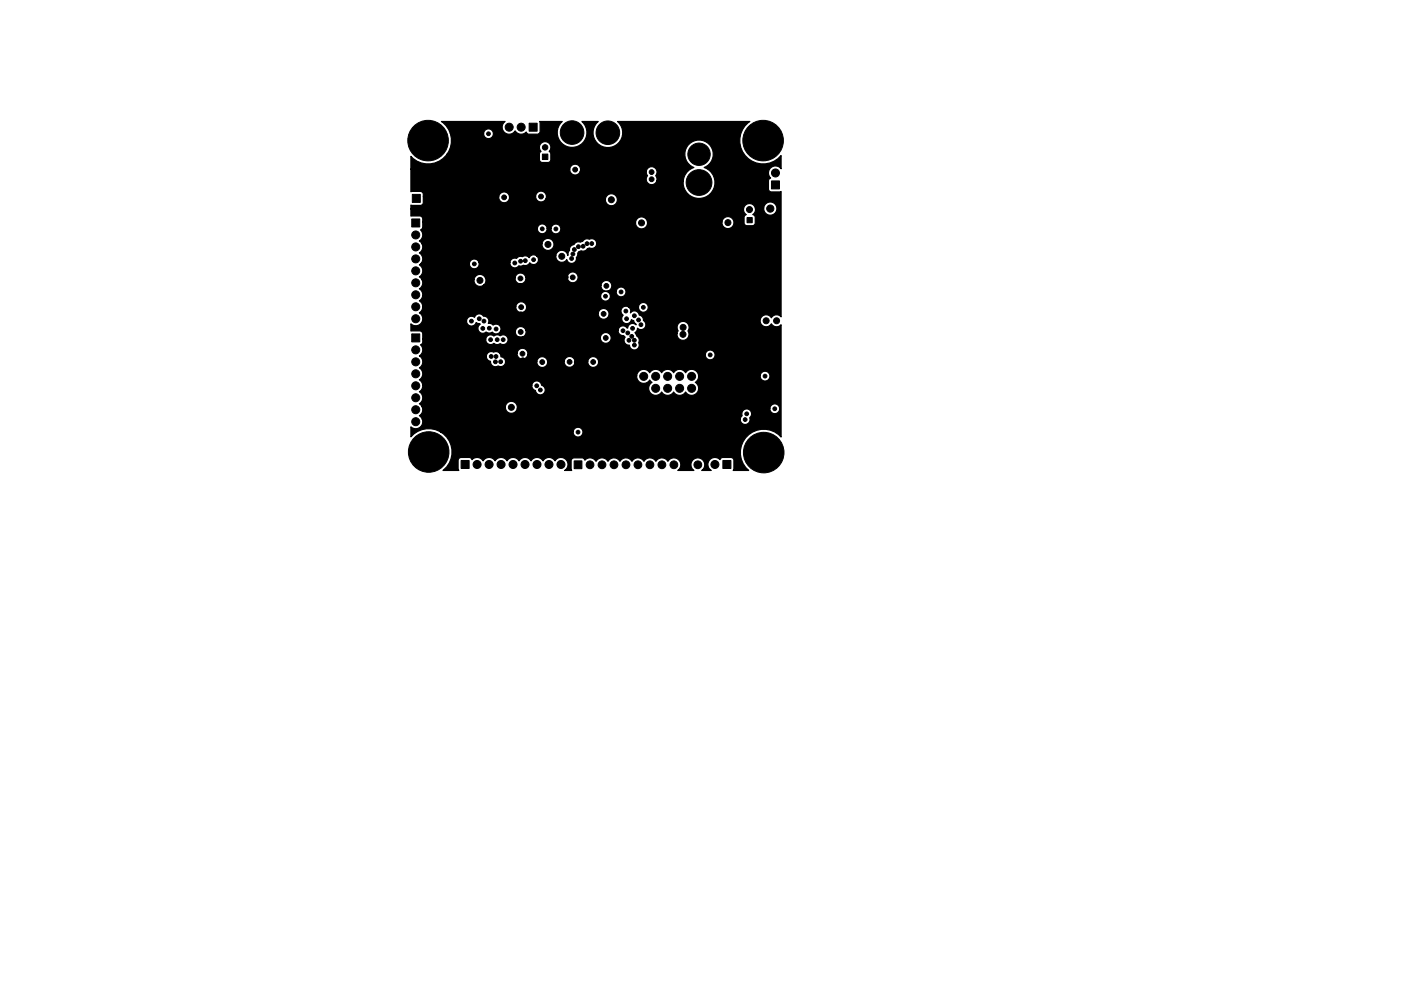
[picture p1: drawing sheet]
<svg xmlns="http://www.w3.org/2000/svg" width="297mm" height="210mm" viewBox="0 0 297 210" stroke-linecap="round" stroke-linejoin="round" font-family="sans-serif">
<g fill="#000" stroke="#000" stroke-width=".21">
<path d="M112.2 26.1h1.7v1.7h-1.7zM115 32.7h1.2v1.1h-1.2zM163.6 38.4h1.7v1.7h-1.7zM87.3 46.5h1.7v1.7h-1.7zM87.4 41.2h1.7v1.7h-1.7zM158.4 46.2h1.1v1.1h-1.1zM87.3 70.8h1.7v1.7h-1.7zM97.8 97.7h1.7v1.7h-1.7zM121.7 97.8h1.7v1.6h-1.7zM135.6 81.5h1.7v1.7h-1.7zM153.3 97.7h1.7v1.7h-1.7z"/>
<circle cx="87.5" cy="29.8" r=".45"/>
<circle cx="88.3" cy="39.6" r=".85"/>
<circle cx="88.5" cy="27.6" r=".45"/>
<circle cx="88.5" cy="32.1" r=".45"/>
<circle cx="90.8" cy="29.8" r="4.3"/>
<circle cx="90.8" cy="33.1" r=".45"/>
<circle cx="90.8" cy="26.6" r=".45"/>
<circle cx="93" cy="27.6" r=".45"/>
<circle cx="93" cy="32.1" r=".45"/>
<circle cx="94" cy="29.8" r=".45"/>
<circle cx="103.6" cy="28.4" r=".4"/>
<circle cx="108" cy="27" r=".85"/>
<circle cx="110.5" cy="27" r=".85"/>
<circle cx="115.6" cy="31.3" r=".58"/>
<circle cx="121.3" cy="28.1" r="2.5"/>
<circle cx="121.9" cy="36" r=".51"/>
<circle cx="128.9" cy="28.2" r="2.5"/>
<circle cx="138.2" cy="38" r=".51"/>
<circle cx="138.2" cy="36.5" r=".51"/>
<circle cx="148.2" cy="32.7" r="2.37"/>
<circle cx="148.2" cy="38.7" r="2.73"/>
<circle cx="158.6" cy="29.8" r=".45"/>
<circle cx="159.5" cy="32.1" r=".45"/>
<circle cx="159.5" cy="27.6" r=".45"/>
<circle cx="161.8" cy="29.8" r="4.3"/>
<circle cx="161.8" cy="26.6" r=".45"/>
<circle cx="161.8" cy="33.1" r=".45"/>
<circle cx="164.1" cy="27.6" r=".45"/>
<circle cx="164.1" cy="32.1" r=".45"/>
<circle cx="164.4" cy="36.7" r=".85"/>
<circle cx="165" cy="29.8" r=".45"/>
<circle cx="88.1" cy="57.5" r=".85"/>
<circle cx="88.1" cy="52.4" r=".85"/>
<circle cx="88.1" cy="49.8" r=".85"/>
<circle cx="88.1" cy="54.9" r=".85"/>
<circle cx="100.6" cy="56" r=".4"/>
<circle cx="101.8" cy="59.5" r=".63"/>
<circle cx="106.9" cy="41.9" r=".51"/>
<circle cx="109.1" cy="55.8" r=".4"/>
<circle cx="109.3" cy="48.7" r=".51"/>
<circle cx="110.4" cy="59.1" r=".51"/>
<circle cx="110.4" cy="55.4" r=".4"/>
<circle cx="111.4" cy="55.3" r=".4"/>
<circle cx="113.1" cy="55.1" r=".4"/>
<circle cx="114.7" cy="41.7" r=".51"/>
<circle cx="115" cy="48.6" r=".4"/>
<circle cx="116.2" cy="51.9" r=".63"/>
<circle cx="117.9" cy="48.6" r=".4"/>
<circle cx="119.1" cy="54.4" r=".63"/>
<circle cx="120" cy="58.8" r=".51"/>
<circle cx="121.2" cy="54.9" r=".4"/>
<circle cx="121.4" cy="58.8" r=".51"/>
<circle cx="121.5" cy="53.9" r=".4"/>
<circle cx="121.8" cy="52.9" r=".4"/>
<circle cx="122.6" cy="52.3" r=".4"/>
<circle cx="123.6" cy="52.2" r=".4"/>
<circle cx="124.5" cy="51.7" r=".4"/>
<circle cx="125.5" cy="51.7" r=".4"/>
<circle cx="128.5" cy="58.7" r=".51"/>
<circle cx="129.6" cy="42.4" r=".63"/>
<circle cx="136" cy="51" r=".4"/>
<circle cx="136" cy="56.1" r=".4"/>
<circle cx="136" cy="58.6" r=".4"/>
<circle cx="136" cy="53.5" r=".4"/>
<circle cx="136" cy="47.3" r=".63"/>
<circle cx="138.5" cy="58.6" r=".4"/>
<circle cx="138.5" cy="51" r=".4"/>
<circle cx="138.5" cy="53.5" r=".4"/>
<circle cx="138.5" cy="56.1" r=".4"/>
<circle cx="141" cy="58.6" r=".4"/>
<circle cx="141" cy="51" r=".4"/>
<circle cx="141" cy="56.1" r=".4"/>
<circle cx="141" cy="53.5" r=".4"/>
<circle cx="143.6" cy="58.6" r=".4"/>
<circle cx="146.1" cy="58.6" r=".4"/>
<circle cx="148.7" cy="58.6" r=".4"/>
<circle cx="151.2" cy="58.6" r=".4"/>
<circle cx="151.2" cy="56.4" r=".4"/>
<circle cx="151.2" cy="53.9" r=".4"/>
<circle cx="153.7" cy="56.4" r=".4"/>
<circle cx="153.7" cy="58.6" r=".4"/>
<circle cx="153.7" cy="53.9" r=".4"/>
<circle cx="154.3" cy="47.2" r=".63"/>
<circle cx="156.3" cy="58.6" r=".4"/>
<circle cx="156.3" cy="56.4" r=".4"/>
<circle cx="156.3" cy="53.9" r=".4"/>
<circle cx="158.9" cy="44.5" r=".63"/>
<circle cx="158.9" cy="48.7" r=".55"/>
<circle cx="159.5" cy="55.1" r=".63"/>
<circle cx="163.3" cy="44.3" r=".76"/>
<circle cx="88.1" cy="65.1" r=".85"/>
<circle cx="88.1" cy="76.8" r=".85"/>
<circle cx="88.1" cy="79.3" r=".85"/>
<circle cx="88.1" cy="62.5" r=".85"/>
<circle cx="88.1" cy="67.6" r=".85"/>
<circle cx="88.1" cy="60" r=".85"/>
<circle cx="88.1" cy="74.2" r=".85"/>
<circle cx="100" cy="68.1" r=".4"/>
<circle cx="101.6" cy="67.6" r=".4"/>
<circle cx="102.4" cy="69.7" r=".4"/>
<circle cx="102.6" cy="68.1" r=".4"/>
<circle cx="103.7" cy="69.6" r=".4"/>
<circle cx="104" cy="72.1" r=".4"/>
<circle cx="104.1" cy="75.6" r=".4"/>
<circle cx="105" cy="76.8" r=".4"/>
<circle cx="105.2" cy="75.6" r=".4"/>
<circle cx="105.2" cy="69.8" r=".4"/>
<circle cx="105.4" cy="72.1" r=".4"/>
<circle cx="106.2" cy="76.7" r=".4"/>
<circle cx="106.4" cy="62.9" r=".51"/>
<circle cx="106.7" cy="72.1" r=".4"/>
<circle cx="110.4" cy="60.6" r=".51"/>
<circle cx="110.4" cy="70.4" r=".51"/>
<circle cx="110.4" cy="72.1" r=".51"/>
<circle cx="110.5" cy="66.7" r=".51"/>
<circle cx="110.5" cy="65.2" r=".51"/>
<circle cx="110.8" cy="75" r=".51"/>
<circle cx="110.9" cy="76.4" r=".51"/>
<circle cx="115" cy="76.8" r=".51"/>
<circle cx="116.6" cy="76.8" r=".51"/>
<circle cx="120.8" cy="76.8" r=".51"/>
<circle cx="122.3" cy="76.8" r=".51"/>
<circle cx="125.8" cy="76.8" r=".51"/>
<circle cx="128" cy="66.6" r=".51"/>
<circle cx="128.1" cy="64.9" r=".51"/>
<circle cx="128.4" cy="62.9" r=".4"/>
<circle cx="128.4" cy="71.7" r=".51"/>
<circle cx="128.4" cy="69.9" r=".51"/>
<circle cx="128.5" cy="76.7" r=".51"/>
<circle cx="128.6" cy="60.6" r=".51"/>
<circle cx="131.7" cy="61.9" r=".4"/>
<circle cx="132.1" cy="70.2" r=".4"/>
<circle cx="132.7" cy="66" r=".4"/>
<circle cx="132.8" cy="67.6" r=".4"/>
<circle cx="133.1" cy="70.6" r=".4"/>
<circle cx="133.3" cy="72.2" r=".4"/>
<circle cx="133.9" cy="71.4" r=".4"/>
<circle cx="134.1" cy="69.7" r=".4"/>
<circle cx="134.5" cy="67" r=".4"/>
<circle cx="134.5" cy="72.2" r=".4"/>
<circle cx="134.5" cy="73.2" r=".4"/>
<circle cx="135.4" cy="67.9" r=".4"/>
<circle cx="135.9" cy="68.9" r=".4"/>
<circle cx="136" cy="61.1" r=".4"/>
<circle cx="136.4" cy="65.2" r=".4"/>
<circle cx="136.5" cy="79.9" r=".85"/>
<circle cx="138.5" cy="61.1" r=".4"/>
<circle cx="139" cy="79.9" r=".85"/>
<circle cx="141" cy="61.1" r=".4"/>
<circle cx="141.6" cy="79.9" r=".85"/>
<circle cx="143.6" cy="61.1" r=".4"/>
<circle cx="144.1" cy="79.9" r=".85"/>
<circle cx="144.8" cy="70.9" r=".63"/>
<circle cx="144.8" cy="69.5" r=".63"/>
<circle cx="146.1" cy="61.1" r=".4"/>
<circle cx="146.6" cy="79.9" r=".85"/>
<circle cx="148.7" cy="61.1" r=".4"/>
<circle cx="150.6" cy="75.3" r=".4"/>
<circle cx="151.2" cy="61.1" r=".4"/>
<circle cx="152.8" cy="65.2" r=".4"/>
<circle cx="153.7" cy="61.1" r=".4"/>
<circle cx="156.3" cy="61.1" r=".4"/>
<circle cx="160" cy="73.9" r=".4"/>
<circle cx="162.2" cy="79.8" r=".4"/>
<circle cx="162.2" cy="73.6" r=".4"/>
<circle cx="162.4" cy="68.1" r=".63"/>
<circle cx="164.6" cy="68.1" r=".63"/>
<circle cx="87.7" cy="95.9" r=".45"/>
<circle cx="88.1" cy="89.5" r=".85"/>
<circle cx="88.1" cy="84.4" r=".85"/>
<circle cx="88.1" cy="86.9" r=".85"/>
<circle cx="88.1" cy="81.9" r=".85"/>
<circle cx="88.6" cy="93.6" r=".45"/>
<circle cx="88.6" cy="98.2" r=".45"/>
<circle cx="90.9" cy="95.9" r="4.3"/>
<circle cx="90.9" cy="99.1" r=".45"/>
<circle cx="90.9" cy="92.7" r=".45"/>
<circle cx="93.2" cy="93.6" r=".45"/>
<circle cx="93.2" cy="98.2" r=".45"/>
<circle cx="94.1" cy="95.9" r=".45"/>
<circle cx="101.2" cy="98.5" r=".85"/>
<circle cx="103.7" cy="98.5" r=".85"/>
<circle cx="106.2" cy="98.5" r=".85"/>
<circle cx="108.4" cy="86.4" r=".63"/>
<circle cx="108.8" cy="98.5" r=".85"/>
<circle cx="111.3" cy="98.5" r=".85"/>
<circle cx="111.6" cy="82.5" r=".51"/>
<circle cx="113.8" cy="81.9" r=".4"/>
<circle cx="113.9" cy="98.5" r=".85"/>
<circle cx="114.6" cy="82.7" r=".4"/>
<circle cx="116.4" cy="98.5" r=".85"/>
<circle cx="118.9" cy="98.5" r=".85"/>
<circle cx="122.6" cy="91.7" r=".4"/>
<circle cx="125.1" cy="98.6" r=".82"/>
<circle cx="127.6" cy="98.6" r=".82"/>
<circle cx="130.2" cy="98.6" r=".82"/>
<circle cx="132.7" cy="98.6" r=".82"/>
<circle cx="135.3" cy="98.6" r=".82"/>
<circle cx="137.8" cy="98.6" r=".82"/>
<circle cx="139" cy="82.4" r=".85"/>
<circle cx="140.3" cy="98.6" r=".82"/>
<circle cx="141.6" cy="82.4" r=".85"/>
<circle cx="142.9" cy="98.6" r=".82"/>
<circle cx="144.1" cy="82.4" r=".85"/>
<circle cx="145.4" cy="98.6" r=".82"/>
<circle cx="146.6" cy="82.4" r=".85"/>
<circle cx="148" cy="98.6" r=".82"/>
<circle cx="151.6" cy="98.5" r=".85"/>
<circle cx="154.2" cy="93.5" r=".4"/>
<circle cx="158" cy="89" r=".4"/>
<circle cx="158.3" cy="87.8" r=".4"/>
<circle cx="158.7" cy="96" r=".45"/>
<circle cx="159.6" cy="98.3" r=".45"/>
<circle cx="159.6" cy="93.7" r=".45"/>
<circle cx="161.9" cy="96" r="4.3"/>
<circle cx="161.9" cy="99.2" r=".45"/>
<circle cx="161.9" cy="92.8" r=".45"/>
<circle cx="164.2" cy="98.3" r=".45"/>
<circle cx="164.2" cy="93.7" r=".45"/>
<circle cx="164.3" cy="86.7" r=".4"/>
<circle cx="164.3" cy="84.5" r=".4"/>
<circle cx="165.1" cy="96" r=".45"/>
</g>
<path d="M93.6 25.8h13.4a1.49 1.49 0 0 0 0 2.3 1.49 1.49 0 0 0 2.2-.3 1.48 1.48 0 0 0 2.4 .2l.5 .5h1.8a.64 .64 0 0 0 .6-.7l-.1-2h4.8a3.1 3.1 0 0 0-.2 4.5 3.1 3.1 0 0 0 4.6 0 3.1 3.1 0 0 0-.2-4.5h3.4l-.4 .4a3.1 3.1 0 0 0 .5 4.4 3.1 3.1 0 0 0 4.4-.4 3.1 3.1 0 0 0-.4-4.4h28.1l-.4 .2a5 5 0 0 0-.3 7.3 5 5 0 0 0 7.3-.3v2.8a1.49 1.49 0 0 0-2.2-.2 1.49 1.49 0 0 0 0 2.2l-.5 .5v1.8a.64 .64 0 0 0 .7 .6l2-.1v26.6l-.1-.1a1.27 1.27 0 0 0-2 .3 1.27 1.27 0 0 0-1.9-.3 1.27 1.27 0 0 0 0 1.9 1.27 1.27 0 0 0 1.9-.3 1.27 1.27 0 0 0 2.1 .2v23.8l-.5-.5a5 5 0 0 0-7 .7 5 5 0 0 0 .6 6.9h-3.3l.2-.4v-1.7a.64 .64 0 0 0-.6-.6h-1.9l-.4 .4a1.49 1.49 0 0 0-2.3 .1 1.49 1.49 0 0 0 .4 2.2h-2l.1-.1a1.47 1.47 0 0 0 .1-2.1 1.47 1.47 0 0 0-2.2 .1 1.47 1.47 0 0 0 .3 2.1h-3.4l.1-.1a1.47 1.47 0 0 0 0-2.2 1.47 1.47 0 0 0-2.2 .4 1.46 1.46 0 0 0-2.5 0 1.46 1.46 0 0 0-2.6 0 1.46 1.46 0 0 0-2.5 0 1.46 1.46 0 0 0-2.6 0 1.46 1.46 0 0 0-2.5 0 1.46 1.46 0 0 0-2.5 0 1.46 1.46 0 0 0-2.4-.3l-.5-.4-1.8-.1a.64 .64 0 0 0-.6 .7l.1 2h-1.5a1.49 1.49 0 0 0 .3-2.3 1.49 1.49 0 0 0-2.3 .3 1.48 1.48 0 0 0-2.6 0 1.48 1.48 0 0 0-2.5 0 1.48 1.48 0 0 0-2.6 0 1.48 1.48 0 0 0-2.5 0 1.48 1.48 0 0 0-2.5 0 1.48 1.48 0 0 0-2.6 0 1.48 1.48 0 0 0-2.3-.3l-.5-.4h-1.8a.64 .64 0 0 0-.7 .6v1.7l.2 .4h-3.4a4.9 4.9 0 0 0-.6-8.2h28.2v.2a1.04 1.04 0 0 0 1.6 .8 1.04 1.04 0 0 0 0-1.8 1.04 1.04 0 0 0-1.6 .8l-28.3-.1a4.9 4.9 0 0 0-6.1 1.2l.1-2.1a1.49 1.49 0 0 0 1.8 .1 1.49 1.49 0 0 0 .5-1.8h67.5v.2a1.05 1.05 0 0 0 1.3 .9 1.05 1.05 0 0 0 .7-1.4 1.05 1.05 0 0 0 .2-1.4 1.05 1.05 0 0 0-1.4-.3 1.05 1.05 0 0 0-.5 1.3l-.3 .7h-67.5l-.6-.7 .7-.8-.1-1.1h17.6a1.27 1.27 0 0 0 1.1 1.4 1.27 1.27 0 0 0 1.5-1.1h53.5v.2a1.04 1.04 0 0 0 1.6 .8 1.04 1.04 0 0 0 0-1.8 1.04 1.04 0 0 0-1.6 .8l-53.5-.1a1.28 1.28 0 0 0-1.2-1.3 1.28 1.28 0 0 0-1.4 1.1h-17.6l-.6-.6 .2-.2a1.49 1.49 0 0 0-.2-2.4l.6-.5 .1-.9h23.2l.2 .8 .5 .3a1.05 1.05 0 0 0 1.7 .8 1.05 1.05 0 0 0-.4-1.9 1.04 1.04 0 0 0-1-.9 1.04 1.04 0 0 0-1 .9h-23.2l-.1-.6-.6-.5 .4-.3 .3-.6h45.4v.3a1.49 1.49 0 0 0 1.1 1.3 1.49 1.49 0 0 0 1.6-.7l.5 .5-.1 .1a1.49 1.49 0 0 0-.1 2.3 1.49 1.49 0 0 0 2.3-.3 1.48 1.48 0 0 0 2.5 0 1.48 1.48 0 0 0 2.6 0 1.49 1.49 0 0 0 2.3 .2 1.49 1.49 0 0 0-.3-2.3l.6-.5 .1-.9h13.1a1.04 1.04 0 0 0 1.4 1.1 1.04 1.04 0 0 0 .3-1.8 1.04 1.04 0 0 0-1.7 .5v.2h-13.1a1.49 1.49 0 0 0-1.1-1.3 1.49 1.49 0 0 0-1.6 .7 1.48 1.48 0 0 0-2.6 0 1.48 1.48 0 0 0-2.5 0 1.48 1.48 0 0 0-2.6 0 1.49 1.49 0 0 0-1.6-.7 1.49 1.49 0 0 0-1.1 1.3h-45.4v-.8l-.7-.9a1.48 1.48 0 0 0 .1-2.5h14.1l.2 .8 .7 .4a1.08 1.08 0 0 0 .5 1 1.08 1.08 0 0 0 1.2 0 1.04 1.04 0 0 0 1.5-1h6.6v.2a1.15 1.15 0 0 0 1.3 1.1 1.15 1.15 0 0 0 1-1.3h3.5v.2a1.15 1.15 0 0 0 1.3 1 1.15 1.15 0 0 0 1-1.2h2.7v.2a1.15 1.15 0 0 0 1.8 .9 1.15 1.15 0 0 0 0-2 1.15 1.15 0 0 0-1.8 .9h-2.7a1.15 1.15 0 0 0-1.1-1.1 1.15 1.15 0 0 0-1.2 1.1h-3.5v-.2a1.15 1.15 0 0 0-1.2-.8 1.15 1.15 0 0 0-1.1 1l-6.6-.1a1.03 1.03 0 0 0-1-.9l-.3-.8h3.7a1.15 1.15 0 0 0 1 1.3 1.15 1.15 0 0 0 1.3-1h37.6v.2a1.04 1.04 0 0 0 1.6 .8 1.04 1.04 0 0 0 0-1.8 1.04 1.04 0 0 0-1.6 .8h-37.6a1.15 1.15 0 0 0-1-1.3 1.15 1.15 0 0 0-1.3 1l-3.8-.1a1.14 1.14 0 0 0-1.2-.1 1.04 1.04 0 0 0-1.5 .8h-14.2a1.48 1.48 0 0 0 .3-2.3l.4-.4v-.8h13.4v.2a1.09 1.09 0 0 0 1.8 .7l.5 .2 .8-.2 .1 .1a1.04 1.04 0 0 0 1.2-.2 1.04 1.04 0 0 0 .2-1.2h19.7v.2a1.15 1.15 0 0 0 1.7 .9 1.15 1.15 0 0 0 0-2 1.15 1.15 0 0 0-1.7 .9h-19.7a1.04 1.04 0 0 0-1.5-.3 1.16 1.16 0 0 0-1.4 0 1.04 1.04 0 0 0-1.7 .7h-13.4v-1.2a.64 .64 0 0 0-.6-.6h-1.9v-1.5a1.48 1.48 0 0 0 2.5-.7h9.3v.2a1.04 1.04 0 0 0 1 1 1.04 1.04 0 0 0 1-.8l.8 .3 .1 .1-.1 .1a1.04 1.04 0 0 0-.1 1.5 1.04 1.04 0 0 0 1.5 0l.5 .3 .8-.2a1.04 1.04 0 0 0 1.7-.2h3.2v.2a1.15 1.15 0 0 0 1.3 1.1 1.15 1.15 0 0 0 .9-1.5h19.6v.2a1.29 1.29 0 0 0 1.2 1l.3 .2a1.04 1.04 0 0 0-.2 1.2 1.04 1.04 0 0 0 1.1 .5 1.04 1.04 0 0 0 1.3 1 1.04 1.04 0 0 0 .6-1.5 1.06 1.06 0 0 0-.4-1.4l-.2-.5h8.7a1.27 1.27 0 0 0 1.6 1.4 1.27 1.27 0 0 0 .8-2 1.27 1.27 0 0 0-1-2 1.27 1.27 0 0 0-1.1 2l-.3 .6h-8.7l-.2-.2 .4-.5 .2-.5a1.04 1.04 0 0 0 1.5-.1 1.04 1.04 0 0 0-.3-1.5 1.03 1.03 0 0 0-.9-1.1 1.03 1.03 0 0 0-.8-.9 1.03 1.03 0 0 0-1 .4 1.02 1.02 0 0 0-.5-1.3h2.2v.2a1.04 1.04 0 0 0 1.6 .8 1.04 1.04 0 0 0 0-1.8 1.04 1.04 0 0 0-1.6 .8h-2.2a1.04 1.04 0 0 0-1.4 .4 1.04 1.04 0 0 0 .3 1.4 1.04 1.04 0 0 0 .2 1.6 1.04 1.04 0 0 0 1.6-.7l.5 .2 .5 .9a1.11 1.11 0 0 0-1.2-.2 1.11 1.11 0 0 0-.7 .9 1.06 1.06 0 0 0-1.1-.4 1.06 1.06 0 0 0-.8 .9h-19.6l-.1-.2a1.15 1.15 0 0 0-1.2-.6 1.15 1.15 0 0 0-.9 1h-3.2a1.04 1.04 0 0 0-.2-1.3 1.04 1.04 0 0 0-1.3 0l-.6-.4h-.5a1.04 1.04 0 0 0-1-1.5 1.04 1.04 0 0 0-1-.5 1.04 1.04 0 0 0-.9 .7 1.04 1.04 0 0 0-1.7 .7h-9.3v-.8l-.5-.7h37.7a1.15 1.15 0 0 0 1.6 1.2 1.15 1.15 0 0 0 .4-1.9 1.15 1.15 0 0 0-1.9 .5l-.1 .2h-37.7l-.2-.1 .6-.6 .1-.7h19.8v.2a1.15 1.15 0 0 0 1.7 .8 1.15 1.15 0 0 0 0-1.9 1.15 1.15 0 0 0-1.7 .9h-19.8l-.1-.7-.6-.6 .6-.5 .1-.6h37.7v.3a1.04 1.04 0 0 0 1.1 .9 1.04 1.04 0 0 0 1-1 1.04 1.04 0 0 0-.8-1.1h2v.2a1.04 1.04 0 0 0 1.6 .8 1.04 1.04 0 0 0 0-1.7 1.04 1.04 0 0 0-1.6 .7h-2.1a1.04 1.04 0 0 0-1.2 .9h-37.7l-.1-.9-.6-.5a1.47 1.47 0 0 0 .6-1.9h11v.2a1.27 1.27 0 0 0 2 .9h24.9v.3a1.15 1.15 0 0 0 1.8 .8 1.15 1.15 0 0 0 0-1.9 1.15 1.15 0 0 0-1.8 .8h-24.9l.5-.6-.1-.9h6.3a1.15 1.15 0 0 0 1.3 1.2 1.15 1.15 0 0 0 .9-1.5h8.9v.3a1.15 1.15 0 0 0 1.7 .8 1.15 1.15 0 0 0 0-1.9 1.15 1.15 0 0 0-1.7 .8h-8.9v-.2a1.15 1.15 0 0 0-1.3-.6 1.15 1.15 0 0 0-.9 1.1l-6.3-.1a1.28 1.28 0 0 0-1.4-.7 1.28 1.28 0 0 0-1 1.2h-11l-.6-.7 .2-.1a1.49 1.49 0 0 0-.2-2.4l.4-.3h10.2v.2a1.04 1.04 0 0 0 1.3 .9 1.04 1.04 0 0 0 .8-1.3h6.5v.2a1.1 1.1 0 0 0 .8 .9 1.1 1.1 0 0 0 1.2-.4l.8-.1a1.25 1.25 0 0 0 1.4-.6 1.04 1.04 0 0 0 1.6 .1 1.04 1.04 0 0 0-.2-1.5h4.1v.2a1.27 1.27 0 0 0 1 1.1 1.27 1.27 0 0 0 1.4-.5 1.08 1.08 0 0 0 1.3 .7 1.08 1.08 0 0 0 .8-1.2l.2-.4a.84 .84 0 0 1 .3-.9 .84 .84 0 0 1 .9 0l1.3-.7a1.04 1.04 0 0 0 1.5-.9 1.04 1.04 0 0 0-1.6-.9 1.06 1.06 0 0 0-1.4 .4l-.4 .1a1.23 1.23 0 0 0-1.4 .6 1.24 1.24 0 0 0-1 1.3l-.3 1-.1-.2a1.28 1.28 0 0 0-1.3-.9 1.28 1.28 0 0 0-1.2 1.2l-4.2-.1a1.03 1.03 0 0 0-1.4 .5 1.2 1.2 0 0 0-1.5-.3 1.35 1.35 0 0 0-1.3 .4 1.04 1.04 0 0 0-1.3 .9h-6.5a1.04 1.04 0 0 0-1.1-.7 1.04 1.04 0 0 0-1 .9h-10.2a1.48 1.48 0 0 0-.4-2.2 1.47 1.47 0 0 0 .6-2h25.4v.3a1.28 1.28 0 0 0 2 .9 1.28 1.28 0 0 0 0-2.1 1.28 1.28 0 0 0-2 .9h-25.4l-.6-.6 .2-.1a1.48 1.48 0 0 0 .1-2.2l.4-.4h24.3a1.04 1.04 0 0 0 1.1 1.2 1.04 1.04 0 0 0 1-1.1h.8v.2a1.04 1.04 0 0 0 1.6 .8 1.04 1.04 0 0 0 0-1.8 1.04 1.04 0 0 0-1.6 .8l-.8-.1a1.04 1.04 0 0 0-1-.9 1.04 1.04 0 0 0-1.1 .9h-24.3v-1.2h45.1a1.27 1.27 0 0 0 1.3 1.4 1.27 1.27 0 0 0 1.3-1.5h15.8v.3a1.28 1.28 0 0 0 1.9 .9 1.28 1.28 0 0 0 0-2.2 1.28 1.28 0 0 0-1.9 1h-15.8l-.1-.2a1.28 1.28 0 0 0-1.3-.9 1.28 1.28 0 0 0-1.2 1.2h-45.1v-.7a.64 .64 0 0 0-.6-.7h-1.9v-1.5h70.5l.2 .8 .4 .4-.4 .5v1.5l.5 .4h1.2a.64 .64 0 0 0 .6-.6v-1.4l-.5-.4 .5-.7v-.7h1.8v.3a1.4 1.4 0 0 0 2.2 1.1 1.4 1.4 0 0 0 0-2.4 1.4 1.4 0 0 0-2.2 1h-1.8a1.28 1.28 0 0 0-1.3-.9 1.28 1.28 0 0 0-1.2 1.1h-70.5v-.8l2 .1a.64 .64 0 0 0 .7-.7v-1.1h15.9a1.15 1.15 0 0 0 1.3 1.2 1.15 1.15 0 0 0 1-1.4h5.6v.2a1.15 1.15 0 0 0 .9 1 1.15 1.15 0 0 0 1.2-.5h12.7v.2a1.28 1.28 0 0 0 1.9 1 1.28 1.28 0 0 0 0-2.2 1.28 1.28 0 0 0-1.9 1l-12.7-.1a1.15 1.15 0 0 0-.7-1.6 1.15 1.15 0 0 0-1.4 1l-5.6-.1a1.15 1.15 0 0 0-1.2-.8 1.15 1.15 0 0 0-1.1 1.1h-15.9v-.6a.64 .64 0 0 0-.7-.6l-2 .1v-4.8h33.7a1.15 1.15 0 0 0 .9 1.2 1.15 1.15 0 0 0 1.3-.7h14l.3 .9a1.15 1.15 0 0 0 .3 1.7 1.15 1.15 0 0 0 1.6-.6h5.6v.7a3.4 3.4 0 0 0 5.5 2.3 3.4 3.4 0 0 0-1-5.9 3 3 0 0 0 1.3-4.6 3 3 0 0 0-4.8 0 3 3 0 0 0 1.3 4.6 3.4 3.4 0 0 0-2.3 2.9h-5.6l.1-.7-.3-.4a1.15 1.15 0 0 0-.4-1.8 1.15 1.15 0 0 0-1.6 .9l-14-.1a1.15 1.15 0 0 0-.8-1.4 1.15 1.15 0 0 0-1.4 1h-33.7v-2.7a4.9 4.9 0 0 0 7.7-.5h19.6v1.1a.64 .64 0 0 0 .6 .7h1.3l.4-.3 .1-1.6-.4-.5a1.21 1.21 0 0 0 0-1.7 1.21 1.21 0 0 0-1.7 0 1.21 1.21 0 0 0 0 1.7l-.3 .6h-19.6l.3-.5a4.9 4.9 0 0 0 .4-3.9h7v.2a1.04 1.04 0 0 0 1.6 .8 1.04 1.04 0 0 0 0-1.8 1.04 1.04 0 0 0-1.6 .8h-7l-.9-1.6z" fill="#000" stroke="#000" stroke-width=".25"/>
</svg>
